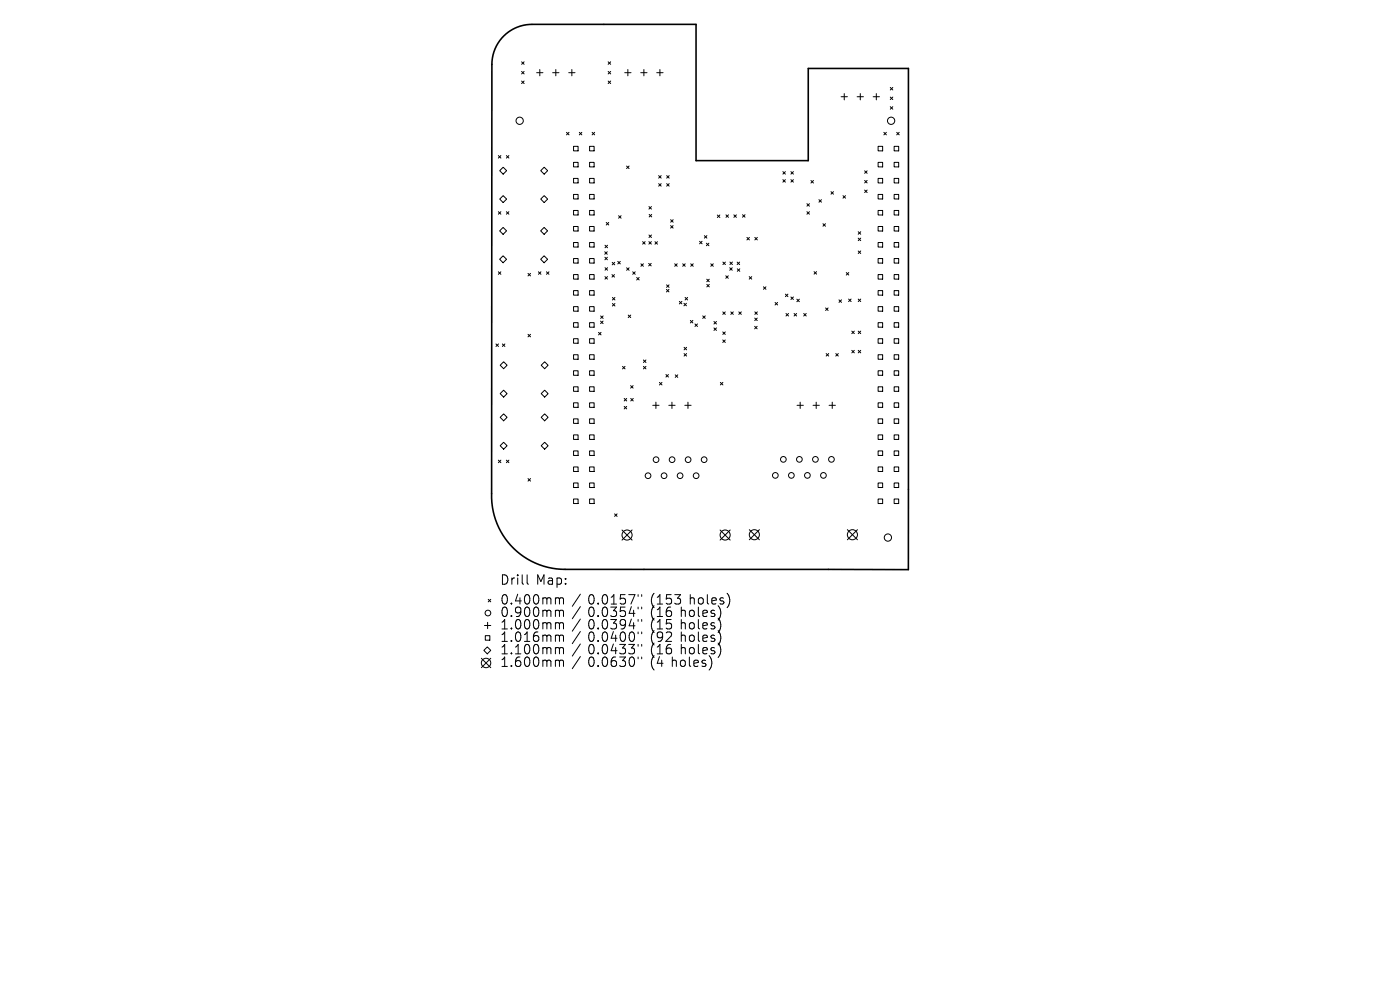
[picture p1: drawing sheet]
<svg xmlns="http://www.w3.org/2000/svg" width="297mm" height="210mm" viewBox="0 0 297 210" stroke-linecap="round" stroke-linejoin="round" font-family="sans-serif">
<defs><g id="words">
<g font-size="2.8">
<text x="106.1" y="124.5">Drill</text>
<text x="113.7" y="124.5">Map:</text>
<text x="106.1" y="128.7">0.400mm</text>
<text x="106.1" y="131.3">0.900mm</text>
<text x="124.7" y="128.7">0.0157&quot;</text>
<text x="124.7" y="131.3">0.0354&quot;</text>
<text x="138" y="128.7">(153</text>
<text x="138" y="131.3">(16</text>
<text x="144.5" y="131.3">holes)</text>
<text x="146.4" y="128.7">holes)</text>
<text x="106.1" y="133.9">1.000mm</text>
<text x="106.1" y="136.6">1.016mm</text>
<text x="124.7" y="133.9">0.0394&quot;</text>
<text x="124.7" y="136.6">0.0400&quot;</text>
<text x="138" y="133.9">(15</text>
<text x="138" y="136.6">(92</text>
<text x="144.5" y="133.9">holes)</text>
<text x="144.5" y="136.6">holes)</text>
<text x="106.1" y="139.2">1.100mm</text>
<text x="106.1" y="141.9">1.600mm</text>
<text x="124.7" y="139.2">0.0433&quot;</text>
<text x="124.7" y="141.9">0.0630&quot;</text>
<text x="138" y="139.2">(16</text>
<text x="138" y="141.9">(4</text>
<text x="142.6" y="141.9">holes)</text>
<text x="144.5" y="139.2">holes)</text>
</g>
</g></defs>
<g fill="none" stroke="#000" stroke-width=".21">
<path d="M110.7 13.1l.5 .5M110.7 15.2l.5 .5M110.7 17.2l.5 .5M111.2 13.1l-.5 .5M111.2 15.2l-.5 .5M111.2 17.2l-.5 .5M113.8 15.4h1.4M114.5 14.7v1.4M117.2 15.4h1.4M117.9 14.7v1.4M120.6 15.4h1.4M121.3 14.7v1.4"/>
<path d="M129 13.1l.6 .5M129 15.2l.6 .5M129 17.2l.6 .5M129.6 13.1l-.6 .5M129.6 15.2l-.6 .5M129.6 17.2l-.6 .5M132.5 15.4h1.4M133.2 14.7v1.4M135.9 15.4h1.4M136.6 14.7v1.4M139.3 15.4h1.4M140 14.7v1.4"/>
<path d="M179.1 19.8v1.4M182.5 19.8v1.4M185.9 19.8v1.4M188.9 18.6l.5 .5M189.4 18.6l-.5 .5M105.7 33l.6 .5M106 36.2l.7-.7 .8 .7-.8 .7zM106.3 33l-.6 .5M107.4 33l.6 .5M108 33l-.6 .5M114.7 36.2l.7-.7 .8 .7-.8 .7zM120.2 28.1l.5 .5"/>
<path d="M120.7 28.1l-.5 .5M121.7 31h.9v1h-.9zM121.7 34.4h.9v1h-.9zM121.7 37.8h.9v1h-.9zM122.9 28.1l.5 .5M123.4 28.1l-.5 .5M125.1 31h.9v1h-.9zM125.1 34.4h.9v1h-.9zM125.1 37.8h.9v1h-.9zM125.6 28.1l.6 .5M126.2 28.1l-.6 .5M132.9 35.2l.6 .6"/>
<path d="M133.5 35.2l-.6 .6M139.7 37.3l.6 .5M139.7 39l.6 .5M140.3 37.3l-.6 .5M140.3 39l-.6 .5M141.4 39l.6 .5M141.4 37.3l.6 .5M142 39l-.6 .5M142 37.3l-.6 .5M166.1 36.4l.5 .5M166.1 38.1l.5 .5M166.6 36.4l-.5 .5"/>
<path d="M166.6 38.1l-.5 .5M167.8 38.1l.5 .5M167.8 36.4l.5 .5M168.3 36.4l-.5 .5M168.3 38.1l-.5 .5M172 38.3l.6 .5M172.6 38.3l-.6 .5M178.4 20.5h1.4M181.8 20.5h1.4M183.4 36.2l.6 .6M183.4 38.3l.6 .5M184 36.2l-.6 .6"/>
<path d="M184 38.3l-.6 .5M185.2 20.5h1.4M186.3 31h.9v1h-.9zM186.3 34.4h.9v1h-.9zM186.3 37.8h.9v1h-.9zM187.5 28.1l.5 .5M188 28.1l-.5 .5M188.9 20.6l.5 .5M188.9 22.6l.5 .6M189.4 20.6l-.5 .5M189.4 22.6l-.5 .6M189.7 31h.9v1h-.9z"/>
<path d="M189.7 34.4h.9v1h-.9zM189.7 37.8h.9v1h-.9zM190.2 28.1l.6 .5M190.8 28.1l-.6 .5M105.7 44.9l.6 .5M105.7 57.7l.6 .5M106 49l.7-.8 .8 .8-.8 .7zM106.3 44.9l-.6 .5M106.3 57.7l-.6 .5M106.7 54.3l.8 .7-.8 .7-.7-.7zM106.7 41.5l.8 .7-.8 .8-.7-.8zM107.4 44.9l.6 .5"/>
<path d="M108 44.9l-.6 .5M112 58l.6 .5M112.6 58l-.6 .5M114.2 57.7l.6 .5M114.7 49l.7-.8 .8 .8-.8 .7zM114.7 55l.7-.7 .8 .7-.8 .7zM114.8 57.7l-.6 .5M115.4 41.5l.8 .7-.8 .8-.7-.8zM115.9 57.7l.6 .5M116.5 57.7l-.6 .5M121.7 41.2h.9v1h-.9zM121.7 44.6h.9v1h-.9z"/>
<path d="M121.7 48h.9v1h-.9zM121.7 51.4h.9v1h-.9zM121.7 54.8h.9v1h-.9zM121.7 58.2h.9v1h-.9zM125.1 41.2h.9v1h-.9zM125.1 44.6h.9v1h-.9zM125.1 48h.9v1h-.9zM125.1 51.4h.9v1h-.9zM125.1 54.8h.9v1h-.9zM125.1 58.2h.9v1h-.9zM128.3 53.4l.5 .5M128.3 54.6l.6 .5"/>
<path d="M128.3 58.7l.6 .5M128.3 52l.6 .6M128.4 56.8l.5 .5M128.6 47.2l.5 .5M128.8 53.4l-.5 .5M128.9 54.6l-.6 .5M128.9 58.7l-.6 .5M128.9 52l-.6 .6M128.9 56.8l-.5 .5M129.1 47.2l-.5 .5M129.8 58.2l.6 .6M129.9 55.6l.5 .6"/>
<path d="M130.4 58.2l-.6 .6M130.4 55.6l-.5 .6M131.1 55.4l.5 .6M131.2 45.8l.6 .5M131.6 55.4l-.5 .6M131.8 45.8l-.6 .5M132.9 56.8l.6 .5M133.5 56.8l-.6 .5M134.2 57.7l.6 .5M134.8 57.7l-.6 .5M135.1 58.9l.5 .5M135.6 58.9l-.5 .5"/>
<path d="M136 56l.5 .5M136.3 51.3l.6 .5M136.5 56l-.5 .5M136.9 51.3l-.6 .5M137.6 55.9l.5 .5M137.7 51.3l.5 .5M137.7 43.8l.5 .6M137.7 49.8l.5 .6M137.7 45.5l.6 .5M138.1 55.9l-.5 .5M138.2 51.3l-.5 .5M138.2 43.8l-.5 .6"/>
<path d="M138.2 49.8l-.5 .6M138.3 45.5l-.6 .5M138.9 51.3l.6 .5M139.5 51.3l-.6 .5M142.3 47.9l.5 .5M142.3 46.6l.5 .5M142.8 47.9l-.5 .5M142.8 46.6l-.5 .5M143.1 56l.6 .5M143.7 56l-.6 .5M144.8 56l.6 .5M145.4 56l-.6 .5"/>
<path d="M146.5 56l.6 .5M147.1 56l-.6 .5M148.4 51.2l.5 .5M148.9 51.2l-.5 .5M149.4 50l.6 .5M149.9 51.6l.5 .5M149.9 59.2l.6 .6M150 50l-.6 .5M150.4 51.6l-.5 .5M150.5 59.2l-.6 .6M150.8 56l.5 .5M151.3 56l-.5 .5"/>
<path d="M152.2 45.6l.5 .5M152.7 45.6l-.5 .5M153.4 55.6l.5 .5M153.9 55.6l-.5 .5M154 58.5l.5 .5M154 45.6l.5 .5M154.5 58.5l-.5 .5M154.5 45.6l-.5 .5M154.8 56.8l.5 .5M154.8 55.6l.6 .5M155.3 56.8l-.5 .5M155.4 55.6l-.6 .5"/>
<path d="M155.7 45.6l.5 .5M156.2 45.6l-.5 .5M156.4 55.6l.5 .5M156.4 57l.5 .6M156.9 55.6l-.5 .5M156.9 57l-.5 .6M157.5 45.5l.6 .6M158.1 45.5l-.6 .6M158.5 50.4l.5 .5M158.9 58.7l.6 .5M159 50.4l-.5 .5M159.5 58.7l-.6 .5"/>
<path d="M160.1 50.4l.6 .5M160.7 50.4l-.6 .5M171.2 43.2l.5 .5M171.2 44.9l.5 .5M171.7 43.2l-.5 .5M171.7 44.9l-.5 .5M172.7 57.6l.5 .6M173.2 57.6l-.5 .6M173.7 42.4l.6 .5M174.3 42.4l-.6 .5M174.6 47.5l.5 .5M175.1 47.5l-.5 .5"/>
<path d="M176.3 40.7l.5 .5M176.8 40.7l-.5 .5M178.8 41.5l.6 .5M179.4 41.5l-.6 .5M179.5 57.8l.6 .5M180.1 57.8l-.6 .5M182.1 49.2l.5 .5M182.1 50.5l.5 .6M182.1 53.2l.5 .6M182.6 49.2l-.5 .5M182.6 50.5l-.5 .6M182.6 53.2l-.5 .6"/>
<path d="M183.4 40.3l.6 .6M184 40.3l-.6 .6M186.3 41.2h.9v1h-.9zM186.3 44.6h.9v1h-.9zM186.3 48h.9v1h-.9zM186.3 51.4h.9v1h-.9zM186.3 54.8h.9v1h-.9zM186.3 58.2h.9v1h-.9zM189.7 41.2h.9v1h-.9zM189.7 44.6h.9v1h-.9zM189.7 48h.9v1h-.9zM189.7 51.4h.9v1h-.9z"/>
<path d="M189.7 54.8h.9v1h-.9zM189.7 58.2h.9v1h-.9zM105.2 73l.5 .5M105.7 73l-.5 .5M106.6 73l.5 .5M106.8 76.7l.8 .8-.8 .7-.7-.7zM107.1 73l-.5 .5M112 70.9l.6 .6M112.6 70.9l-.6 .6M115.5 76.7l.8 .8-.8 .7-.7-.7zM121.7 61.6h.9v1h-.9zM121.7 65h.9v1h-.9z"/>
<path d="M121.7 68.4h.9v1h-.9zM121.7 71.8h.9v1h-.9zM121.7 75.2h.9v1h-.9zM121.7 78.7h.9v.9h-.9zM125.1 61.6h.9v1h-.9zM125.1 65h.9v1h-.9zM125.1 68.4h.9v1h-.9zM125.1 71.8h.9v1h-.9zM125.1 75.2h.9v1h-.9zM125.1 78.7h.9v.9h-.9zM127 70.5l.5 .5M127.4 68.1l.5 .5"/>
<path d="M127.4 67l.6 .6M127.5 70.5l-.5 .5M127.9 68.1l-.5 .5M128 67l-.6 .6M129.9 63.1l.6 .5M129.9 64.4l.6 .5M130.5 63.1l-.6 .5M130.5 64.4l-.6 .5M132.1 77.7l.5 .6M132.6 77.7l-.5 .6M133.3 66.8l.5 .6M133.8 66.8l-.5 .6"/>
<path d="M136.5 76.4l.5 .5M136.5 77.7l.5 .6M137 76.4l-.5 .5M137 77.7l-.5 .6M141.3 79.4l.5 .6M141.4 61.4l.5 .5M141.4 60.4l.5 .6M141.8 79.4l-.5 .6M141.9 61.4l-.5 .5M141.9 60.4l-.5 .6M143.2 79.5l.6 .6M143.8 79.5l-.6 .6"/>
<path d="M144.1 63.9l.6 .6M144.7 63.9l-.6 .6M145.1 64.3l.5 .6M145.1 73.7l.6 .5M145.1 75l.6 .5M145.3 63.1l.6 .5M145.6 64.3l-.5 .6M145.7 73.7l-.6 .5M145.7 75l-.6 .5M145.9 63.1l-.6 .5M146.5 68l.5 .5M147 68l-.5 .5"/>
<path d="M147.4 68.7l.6 .6M148 68.7l-.6 .6M149.1 67l.5 .5M149.6 67l-.5 .5M149.9 60.3l.6 .6M150.5 60.3l-.6 .6M151.5 68.2l.5 .5M151.5 69.6l.5 .5M152 69.6l-.5 .5M152 68.2l-.5 .5M153.3 66.2l.6 .5M153.3 70.4l.6 .5"/>
<path d="M153.3 72.1l.6 .5M153.9 66.2l-.6 .5M153.9 70.4l-.6 .5M153.9 72.1l-.6 .5M155 66.2l.6 .5M155.6 66.2l-.6 .5M156.7 66.2l.6 .5M157.3 66.2l-.6 .5M160.1 69.2l.5 .6M160.1 67.5l.5 .5M160.1 66.2l.6 .5M160.6 69.2l-.5 .6"/>
<path d="M160.6 67.5l-.5 .5M160.7 66.2l-.6 .5M162 60.8l.5 .6M162.5 60.8l-.5 .6M164.4 64.2l.6 .5M165 64.2l-.6 .5M166.6 62.4l.6 .5M166.7 66.5l.6 .5M167.2 62.4l-.6 .5M167.3 66.5l-.6 .5M167.8 63l.5 .5M168.3 63l-.5 .5"/>
<path d="M168.5 66.5l.5 .5M169 66.5l-.5 .5M169 63.5l.6 .5M169.6 63.5l-.6 .5M170.5 66.5l.5 .5M171 66.5l-.5 .5M175.1 65.3l.6 .6M175.3 75l.5 .5M175.7 65.3l-.6 .6M175.8 75l-.5 .5M177.3 75l.5 .5M177.8 75l-.5 .5"/>
<path d="M178 63.6l.5 .5M178.5 63.6l-.5 .5M180 63.4l.6 .6M180.6 63.4l-.6 .6M180.7 70.2l.5 .6M180.7 74.3l.5 .6M181.2 70.2l-.5 .6M181.2 74.3l-.5 .6M182.1 63.4l.5 .6M182.1 70.2l.5 .6M182.1 74.3l.5 .6M182.6 70.2l-.5 .6"/>
<path d="M182.6 63.4l-.5 .6M182.6 74.3l-.5 .6M186.3 61.6h.9v1h-.9zM186.3 65h.9v1h-.9zM186.3 68.4h.9v1h-.9zM186.3 71.8h.9v1h-.9zM186.3 75.2h.9v1h-.9zM186.3 78.7h.9v.9h-.9zM189.7 61.6h.9v1h-.9zM189.7 65h.9v1h-.9zM189.7 68.4h.9v1h-.9zM189.7 71.8h.9v1h-.9z"/>
<path d="M189.7 75.2h.9v1h-.9zM189.7 78.7h.9v.9h-.9zM105.7 97.6l.6 .5M106.1 83.5l.7-.7 .8 .7-.8 .7zM106.3 97.6l-.6 .5M106.8 87.8l.8 .7-.8 .8-.7-.8zM106.8 93.8l.8 .8-.8 .7-.7-.7zM107.4 97.6l.6 .5M108 97.6l-.6 .5M114.8 83.5l.7-.7 .8 .7-.8 .7zM114.8 94.6l.7-.8 .8 .8-.8 .7zM115.5 87.8l.8 .7-.8 .8-.7-.8z"/>
<path d="M121.7 82.1h.9v.9h-.9zM121.7 85.5h.9v.9h-.9zM121.7 88.9h.9v.9h-.9zM121.7 92.3h.9v.9h-.9zM121.7 95.7h.9v.9h-.9zM121.7 99.1h.9v.9h-.9zM125.1 82.1h.9v.9h-.9zM125.1 85.5h.9v.9h-.9zM125.1 88.9h.9v.9h-.9zM125.1 92.3h.9v.9h-.9zM125.1 95.7h.9v.9h-.9zM125.1 99.1h.9v.9h-.9z"/>
<path d="M132.4 84.5l.6 .6M132.4 86.2l.6 .5M133 84.5l-.6 .6M133 86.2l-.6 .5M133.8 81.8l.5 .5M133.8 84.5l.5 .6M134.3 81.8l-.5 .5M134.3 84.5l-.5 .6M138.5 86h1.3M139.1 85.3v1.3M139.9 81.1l.5 .6M140.4 81.1l-.5 .6"/>
<path d="M141.9 86h1.3M142.5 85.3v1.3M145.3 86h1.3M145.9 85.3v1.3M152.8 81.1l.6 .6M153.4 81.1l-.6 .6M169.1 86h1.3M169.8 85.3v1.3M172.5 86h1.3M173.2 85.3v1.3M175.9 86h1.3M176.6 85.3v1.3"/>
<path d="M186.3 82.1h.9v.9h-.9zM186.3 85.5h.9v.9h-.9zM186.3 88.9h.9v.9h-.9zM186.3 92.3h.9v.9h-.9zM186.3 95.7h.9v.9h-.9zM186.3 99.1h.9v.9h-.9zM189.7 82.1h.9v.9h-.9zM189.7 85.5h.9v.9h-.9zM189.7 88.9h.9v.9h-.9zM189.7 92.3h.9v.9h-.9zM189.7 95.7h.9v.9h-.9zM189.7 99.1h.9v.9h-.9z"/>
<path d="M112 101.5l.6 .6M112.6 101.5l-.6 .6M121.7 102.5h.9v.9h-.9zM121.7 105.9h.9v.9h-.9zM125.1 102.5h.9v.9h-.9zM125.1 105.9h.9v.9h-.9zM130.4 109l.5 .5M130.9 109l-.5 .5M132 112.4l2.1 2.2M134.1 112.4l-2.1 2.2M152.8 112.4l2.1 2.2M154.9 112.4l-2.1 2.2"/>
<path d="M159 112.4l2.1 2.1M161.1 112.4l-2.1 2.1M179.8 112.4l2.1 2.1M181.9 112.4l-2.1 2.1M186.3 102.5h.9v.9h-.9zM186.3 105.9h.9v.9h-.9zM189.7 102.5h.9v.9h-.9zM189.7 105.9h.9v.9h-.9zM102.1 139.6l2 2M102.6 138l.8-.8 .7 .8-.7 .7zM102.8 132.7h1.3M103 134.8h.9v1h-.9z"/>
<path d="M103.4 132v1.4M103.6 127.1l.5 .6M104.1 127.1l-.5 .6M104.1 139.6l-2 2M111.8 121.9v1.8l.3 .2M118.4 126.8l.3 .3M118.4 129.4l.3 .3M118.4 132.1l.3 .3M118.4 134.7l.3 .3M118.4 137.4l.3 .3M118.7 127.1v1M118.7 129.7v1.1"/>
<path d="M118.7 132.4v1M118.7 135v1.1M118.7 137.7v1M118.7 127.1l.3-.3 .4 .1 .1 1.2M118.7 129.7l.3-.3 .4 .1 .1 1.3M118.7 132.4l.3-.3 .4 .1 .1 1.2M118.7 135l.3-.3 .4 .1 .1 1.3M118.7 137.7l.3-.3 .4 .1 .1 1.2M123.1 126l-1.7 2.6M123.1 128.7l-1.7 2.6M123.1 131.3l-1.7 2.6M123.1 134l-1.7 2.5"/>
<path d="M123.1 136.6l-1.7 2.6M123.1 139.3l-1.7 2.5M135.4 126.1v.4M135.4 128.8v.4M135.4 131.4v.4M135.4 134.1v.3M135.4 136.7v.4M135.4 139.4v.4M136.1 126.1v.4M136.1 128.8v.4M136.1 131.4v.4M136.1 134.1v.3"/>
<path d="M136.1 136.7v.4M136.1 139.4v.4M152.8 132v1.3M152.8 134.6v1.4M152.8 137.3v1.3M152.9 129.8l-.1 .9M154.7 126.7v1.3M118.4 140l.3 .3M118.7 140.3v1.1M118.7 140.3l.3-.3 .4 .1 .1 1.3M151 140.4l-.1 .9"/>
<circle cx="110.2" cy="25.6" r=".77"/>
<circle cx="189" cy="25.6" r=".77"/>
<circle cx="139.2" cy="97.5" r=".6"/>
<circle cx="142.6" cy="97.5" r=".6"/>
<circle cx="146" cy="97.5" r=".6"/>
<circle cx="149.4" cy="97.5" r=".6"/>
<circle cx="166.2" cy="97.4" r=".6"/>
<circle cx="169.6" cy="97.4" r=".6"/>
<circle cx="173" cy="97.4" r=".6"/>
<circle cx="176.4" cy="97.4" r=".6"/>
<circle cx="133" cy="113.5" r="1.07"/>
<circle cx="137.5" cy="100.9" r=".6"/>
<circle cx="140.9" cy="100.9" r=".6"/>
<circle cx="144.3" cy="100.9" r=".6"/>
<circle cx="147.7" cy="100.9" r=".6"/>
<circle cx="153.8" cy="113.5" r="1.07"/>
<circle cx="160" cy="113.4" r="1.07"/>
<circle cx="164.5" cy="100.8" r=".6"/>
<circle cx="167.9" cy="100.8" r=".6"/>
<circle cx="171.3" cy="100.8" r=".6"/>
<circle cx="174.7" cy="100.8" r=".6"/>
<circle cx="180.8" cy="113.4" r="1.07"/>
<circle cx="188.4" cy="114" r=".77"/>
<circle cx="103.5" cy="130" r=".6"/>
<circle cx="103.1" cy="140.6" r="1"/>
</g>
<path d="M106.9 7.6a8.5 8.5 0 0 1 6-2.4h34.8v28.9h23.8v-19.6h21.2v106.3h-72.8a15.6 15.6 0 0 1-15.6-16.1l.1-91a8.5 8.5 0 0 1 2.5-6.1z" fill="none" stroke="#000" stroke-width=".34"/>
<use href="#words"/>
</svg>
